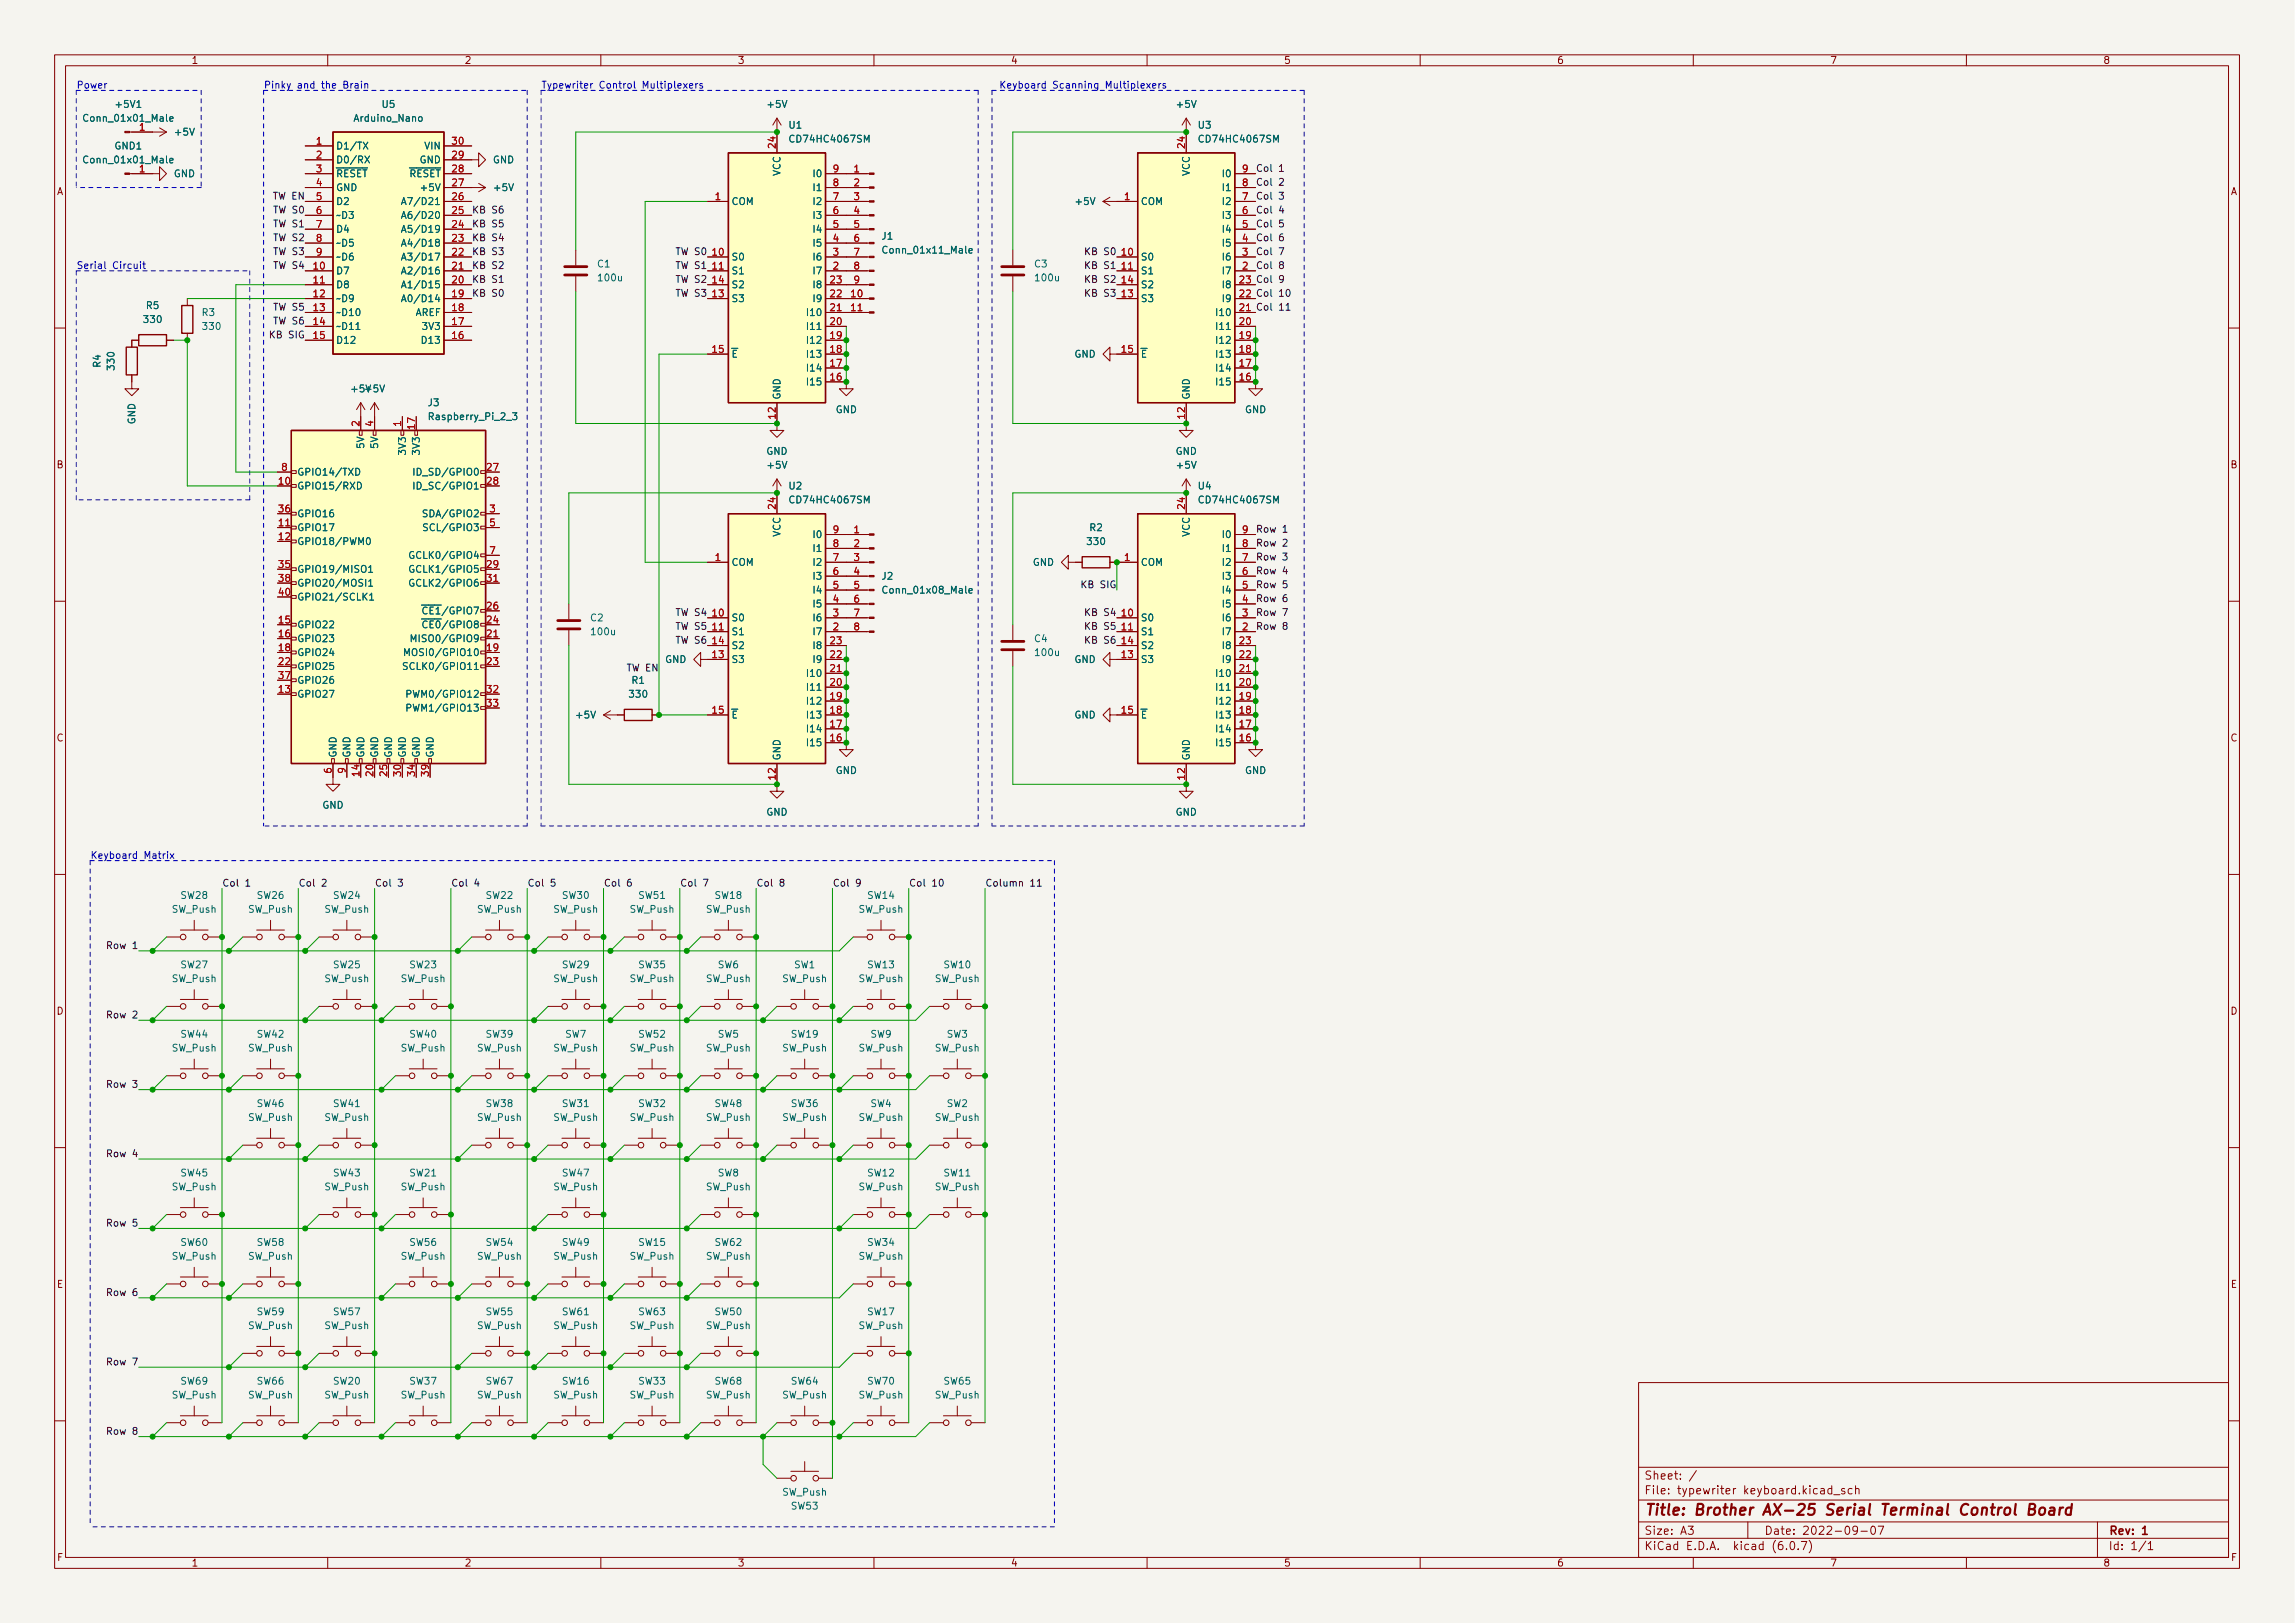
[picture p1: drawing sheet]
<svg xmlns="http://www.w3.org/2000/svg" width="420mm" height="297mm" viewBox="0 0 420 297" stroke-linecap="round" stroke-linejoin="round" font-family="sans-serif">
<defs><g id="words">
<text font-size="2.8" fill="#840000" x="301" y="277.3">Title: Brother AX-25 Serial Terminal Control Board</text>
<g font-size="2.1" fill="#840000">
<text x="301" y="273.5">File: typewriter keyboard.kicad_sch</text>
<text x="301" y="270.8">Sheet: /</text>
<text x="301" y="280.9">Size: A3</text>
<text x="323" y="280.9">Date: 2022-09-07</text>
<text x="386" y="280.9">Rev: 1</text>
<text x="301" y="283.7">KiCad E.D.A. kicad (6.0.7)</text>
<text x="386" y="283.7">Id: 1/1</text>
</g>
<g font-size="1.8" fill="#840000">
<text x="35" y="11.7">1</text>
<text x="85" y="11.7">2</text>
<text x="135" y="11.7">3</text>
<text x="185" y="11.7">4</text>
<text x="235" y="11.7">5</text>
<text x="285" y="11.7">6</text>
<text x="335" y="11.7">7</text>
<text x="385" y="11.7">8</text>
<text x="10.3" y="35.7">A</text>
<text x="408.3" y="35.7">A</text>
<text x="10.3" y="85.7">B</text>
<text x="408.3" y="85.7">B</text>
<text x="10.3" y="135.7">C</text>
<text x="408.3" y="135.7">C</text>
<text x="10.3" y="185.7">D</text>
<text x="408.3" y="185.7">D</text>
<text x="10.4" y="235.7">E</text>
<text x="408.4" y="235.7">E</text>
<text x="10.4" y="285.7">F</text>
<text x="35" y="286.7">1</text>
<text x="85" y="286.7">2</text>
<text x="135" y="286.7">3</text>
<text x="185" y="286.7">4</text>
<text x="235" y="286.7">5</text>
<text x="285" y="286.7">6</text>
<text x="335" y="286.7">7</text>
<text x="385" y="286.7">8</text>
<text x="408.4" y="285.7">F</text>
</g>
<g font-size="1.8" fill="#0000c2">
<text x="14" y="16.2">Power</text>
<text x="48.3" y="16.2">Pinky and the Brain</text>
<text x="99.1" y="16.2">Typewriter Control Multiplexers</text>
<text x="182.9" y="16.2">Keyboard Scanning Multiplexers</text>
<text x="14" y="49.2">Serial Circuit</text>
<text x="16.5" y="157.2">Keyboard Matrix</text>
</g>
<g font-size="1.8" fill="#006464">
<text x="15.8" y="22.3">Conn_01x01_Male</text>
<text x="21.4" y="19.7">+5V1</text>
<text x="65" y="22.3">Arduino_Nano</text>
<text x="70" y="19.7">U5</text>
<text x="140.6" y="19.7">+5V</text>
<text x="144.5" y="23.5">U1</text>
<text x="215.6" y="19.7">+5V</text>
<text x="219.4" y="23.5">U3</text>
<text x="15.8" y="29.9">Conn_01x01_Male</text>
<text x="21" y="27.3">GND1</text>
<text x="32.2" y="24.8">+5V</text>
<text x="61.5" y="27.3">D1/TX</text>
<text x="61.5" y="29.9">D0/RX</text>
<text x="76.8" y="29.9">GND</text>
<text x="77.8" y="27.3">VIN</text>
<text x="90.2" y="29.9">GND</text>
<text x="145" y="26.1">CD74HC4067SM</text>
<text x="220" y="26.1">CD74HC4067SM</text>
<text x="31.8" y="32.4">GND</text>
<text x="61.5" y="32.4">~{RESET}</text>
<text x="61.5" y="35">GND</text>
<text x="73.5" y="32.4">~{RESET}</text>
<text x="77.6" y="35">+5V</text>
<text x="90.6" y="35">+5V</text>
<text x="142.9" y="32.2" transform="rotate(-90 142.9 32.2)">VCC</text>
<text x="149.1" y="35">I1</text>
<text x="149.1" y="32.4">I0</text>
<text x="217.8" y="32.2" transform="rotate(-90 217.8 32.2)">VCC</text>
<text x="224.1" y="35">I1</text>
<text x="224.1" y="32.4">I0</text>
<text x="61.5" y="37.5">D2</text>
<text x="61.5" y="40">~D3</text>
<text x="74.8" y="40">A6/D20</text>
<text x="74.8" y="37.5">A7/D21</text>
<text x="133.9" y="37.5">COM</text>
<text x="149.1" y="40">I3</text>
<text x="149.1" y="37.5">I2</text>
<text x="197" y="37.5">+5V</text>
<text x="208.8" y="37.5">COM</text>
<text x="224.1" y="40">I3</text>
<text x="224.1" y="37.5">I2</text>
<text x="61.5" y="42.6">D4</text>
<text x="61.5" y="45.1">~D5</text>
<text x="61.5" y="47.7">~D6</text>
<text x="74.8" y="47.7">A3/D17</text>
<text x="74.8" y="45.1">A4/D18</text>
<text x="74.8" y="42.6">A5/D19</text>
<text x="133.9" y="47.7">S0</text>
<text x="149.1" y="47.7">I6</text>
<text x="149.1" y="45.1">I5</text>
<text x="149.1" y="42.6">I4</text>
<text x="161.5" y="43.9">J1</text>
<text x="162.1" y="46.4">Conn_01x11_Male</text>
<text x="208.8" y="47.7">S0</text>
<text x="224.1" y="47.7">I6</text>
<text x="224.1" y="45.1">I5</text>
<text x="224.1" y="42.6">I4</text>
<text x="61.5" y="50.2">D7</text>
<text x="61.5" y="52.7">D8</text>
<text x="74.8" y="52.7">A1/D15</text>
<text x="74.8" y="50.2">A2/D16</text>
<text x="109.4" y="48.9">C1</text>
<text x="109.7" y="51.5">100u</text>
<text x="133.9" y="50.2">S1</text>
<text x="133.9" y="52.7">S2</text>
<text x="149.1" y="50.2">I7</text>
<text x="149.1" y="52.7">I8</text>
<text x="189.4" y="48.9">C3</text>
<text x="189.7" y="51.5">100u</text>
<text x="208.8" y="50.2">S1</text>
<text x="208.8" y="52.7">S2</text>
<text x="224.1" y="50.2">I7</text>
<text x="224.1" y="52.7">I8</text>
<text x="26.5" y="59.1">330</text>
<text x="26.8" y="56.6">R5</text>
<text x="37" y="57.8">R3</text>
<text x="61.5" y="55.3">~D9</text>
<text x="61.5" y="57.8">~D10</text>
<text x="74.8" y="55.3">A0/D14</text>
<text x="76" y="57.8">AREF</text>
<text x="133.9" y="55.3">S3</text>
<text x="148.2" y="57.8">I10</text>
<text x="149.1" y="55.3">I9</text>
<text x="208.8" y="55.3">S3</text>
<text x="223.1" y="57.8">I10</text>
<text x="224.1" y="55.3">I9</text>
<text x="37.2" y="60.4">330</text>
<text x="61.5" y="60.4">~D11</text>
<text x="61.5" y="62.9">D12</text>
<text x="77.5" y="62.9">D13</text>
<text x="77.6" y="60.4">3V3</text>
<text x="133.9" y="65.4">~{E}</text>
<text x="148.2" y="65.4">I13</text>
<text x="148.2" y="62.9">I12</text>
<text x="148.2" y="60.4">I11</text>
<text x="196.7" y="65.4">GND</text>
<text x="208.8" y="65.4">~{E}</text>
<text x="223.1" y="65.4">I13</text>
<text x="223.1" y="62.9">I12</text>
<text x="223.1" y="60.4">I11</text>
<text x="18.4" y="67.2" transform="rotate(-90 18.4 67.2)">R4</text>
<text x="21" y="67.6" transform="rotate(-90 21 67.6)">330</text>
<text x="64.4" y="71.8">+5V+5V</text>
<text x="148.2" y="70.5">I15</text>
<text x="148.2" y="68">I14</text>
<text x="223.1" y="70.5">I15</text>
<text x="223.1" y="68">I14</text>
<text x="24.8" y="77.7" transform="rotate(-90 24.8 77.7)">GND</text>
<text x="78.4" y="74.3">J3</text>
<text x="78.9" y="76.9">Raspberry_Pi_2_3</text>
<text x="142.9" y="73.2" transform="rotate(-90 142.9 73.2)">GND</text>
<text x="153" y="75.6">GND</text>
<text x="217.8" y="73.2" transform="rotate(-90 217.8 73.2)">GND</text>
<text x="227.9" y="75.6">GND</text>
<text x="66.7" y="82" transform="rotate(-90 66.7 82)">5V</text>
<text x="69.2" y="82" transform="rotate(-90 69.2 82)">5V</text>
<text x="74.3" y="82.9" transform="rotate(-90 74.3 82.9)">3V3</text>
<text x="76.8" y="82.9" transform="rotate(-90 76.8 82.9)">3V3</text>
<text x="140.3" y="83.2">GND</text>
<text x="215.2" y="83.2">GND</text>
<text x="54.4" y="89.6">GPIO15/RXD</text>
<text x="54.4" y="87">GPIO14/TXD</text>
<text x="76.8" y="87">ID_SD/GPIO0</text>
<text x="76.8" y="89.6">ID_SC/GPIO1</text>
<text x="140.6" y="85.8">+5V</text>
<text x="144.5" y="89.6">U2</text>
<text x="215.6" y="85.8">+5V</text>
<text x="219.4" y="89.6">U4</text>
<text x="54.4" y="94.7">GPIO16</text>
<text x="78.3" y="94.7">SDA/GPIO2</text>
<text x="145" y="92.1">CD74HC4067SM</text>
<text x="220" y="92.1">CD74HC4067SM</text>
<text x="54.4" y="97.2">GPIO17</text>
<text x="54.4" y="99.7">GPIO18/PWM0</text>
<text x="78.4" y="97.2">SCL/GPIO3</text>
<text x="142.9" y="98.3" transform="rotate(-90 142.9 98.3)">VCC</text>
<text x="149.1" y="101">I1</text>
<text x="149.1" y="98.5">I0</text>
<text x="199.2" y="99.7">330</text>
<text x="199.5" y="97.2">R2</text>
<text x="217.8" y="98.3" transform="rotate(-90 217.8 98.3)">VCC</text>
<text x="224.1" y="101">I1</text>
<text x="224.1" y="98.5">I0</text>
<text x="54.4" y="104.8">GPIO19/MISO1</text>
<text x="54.4" y="107.4">GPIO20/MOSI1</text>
<text x="76" y="104.8">GCLK1/GPIO5</text>
<text x="76" y="107.4">GCLK2/GPIO6</text>
<text x="76" y="102.3">GCLK0/GPIO4</text>
<text x="133.9" y="103.5">COM</text>
<text x="149.1" y="106.1">I3</text>
<text x="149.1" y="103.5">I2</text>
<text x="161.5" y="106.1">J2</text>
<text x="189.1" y="103.5">GND</text>
<text x="208.8" y="103.5">COM</text>
<text x="224.1" y="106.1">I3</text>
<text x="224.1" y="103.5">I2</text>
<text x="54.4" y="109.9">GPIO21/SCLK1</text>
<text x="77.2" y="112.4">~{CE1}/GPIO7</text>
<text x="108.1" y="113.7">C2</text>
<text x="133.9" y="113.7">S0</text>
<text x="149.1" y="113.7">I6</text>
<text x="149.1" y="111.2">I5</text>
<text x="149.1" y="108.6">I4</text>
<text x="162.1" y="108.6">Conn_01x08_Male</text>
<text x="208.8" y="113.7">S0</text>
<text x="224.1" y="113.7">I6</text>
<text x="224.1" y="111.2">I5</text>
<text x="224.1" y="108.6">I4</text>
<text x="54.4" y="115">GPIO22</text>
<text x="54.4" y="117.5">GPIO23</text>
<text x="76.5" y="117.5">MISO0/GPIO9</text>
<text x="77.2" y="115">~{CE0}/GPIO8</text>
<text x="108.4" y="116.2">100u</text>
<text x="133.9" y="116.2">S1</text>
<text x="133.9" y="118.8">S2</text>
<text x="149.1" y="116.2">I7</text>
<text x="149.1" y="118.8">I8</text>
<text x="189.4" y="117.5">C4</text>
<text x="208.8" y="116.2">S1</text>
<text x="208.8" y="118.8">S2</text>
<text x="224.1" y="116.2">I7</text>
<text x="224.1" y="118.8">I8</text>
<text x="54.4" y="120.1">GPIO24</text>
<text x="54.4" y="122.6">GPIO25</text>
<text x="54.4" y="125.1">GPIO26</text>
<text x="75.2" y="122.6">SCLK0/GPIO11</text>
<text x="75.5" y="120.1">MOSI0/GPIO10</text>
<text x="115.7" y="125.1">R1</text>
<text x="121.8" y="121.3">GND</text>
<text x="133.9" y="121.3">S3</text>
<text x="148.2" y="123.9">I10</text>
<text x="149.1" y="121.3">I9</text>
<text x="189.7" y="120.1">100u</text>
<text x="196.7" y="121.3">GND</text>
<text x="208.8" y="121.3">S3</text>
<text x="223.1" y="123.9">I10</text>
<text x="224.1" y="121.3">I9</text>
<text x="54.4" y="127.7">GPIO27</text>
<text x="75.7" y="127.7">PWM0/GPIO12</text>
<text x="75.7" y="130.2">PWM1/GPIO13</text>
<text x="105.6" y="131.5">+5V</text>
<text x="115.4" y="127.7">330</text>
<text x="133.9" y="131.5">~{E}</text>
<text x="148.2" y="131.5">I13</text>
<text x="148.2" y="128.9">I12</text>
<text x="148.2" y="126.4">I11</text>
<text x="196.7" y="131.5">GND</text>
<text x="208.8" y="131.5">~{E}</text>
<text x="223.1" y="131.5">I13</text>
<text x="223.1" y="128.9">I12</text>
<text x="223.1" y="126.4">I11</text>
<text x="148.2" y="136.6">I15</text>
<text x="148.2" y="134">I14</text>
<text x="223.1" y="136.6">I15</text>
<text x="223.1" y="134">I14</text>
<text x="61.6" y="138.7" transform="rotate(-90 61.6 138.7)">GND</text>
<text x="64.1" y="138.7" transform="rotate(-90 64.1 138.7)">GND</text>
<text x="66.7" y="138.7" transform="rotate(-90 66.7 138.7)">GND</text>
<text x="69.2" y="138.7" transform="rotate(-90 69.2 138.7)">GND</text>
<text x="71.8" y="138.7" transform="rotate(-90 71.8 138.7)">GND</text>
<text x="74.3" y="138.7" transform="rotate(-90 74.3 138.7)">GND</text>
<text x="76.8" y="138.7" transform="rotate(-90 76.8 138.7)">GND</text>
<text x="79.4" y="138.7" transform="rotate(-90 79.4 138.7)">GND</text>
<text x="142.9" y="139.2" transform="rotate(-90 142.9 139.2)">GND</text>
<text x="153" y="141.6">GND</text>
<text x="217.8" y="139.2" transform="rotate(-90 217.8 139.2)">GND</text>
<text x="227.9" y="141.6">GND</text>
<text x="59" y="148">GND</text>
<text x="140.3" y="149.3">GND</text>
<text x="215.2" y="149.3">GND</text>
<text x="31.5" y="167">SW_Push</text>
<text x="33.2" y="164.5">SW28</text>
<text x="45.5" y="167">SW_Push</text>
<text x="47.1" y="164.5">SW26</text>
<text x="59.4" y="167">SW_Push</text>
<text x="61.1" y="164.5">SW24</text>
<text x="87.4" y="167">SW_Push</text>
<text x="89" y="164.5">SW22</text>
<text x="101.3" y="167">SW_Push</text>
<text x="103" y="164.5">SW30</text>
<text x="115.3" y="167">SW_Push</text>
<text x="117" y="164.5">SW51</text>
<text x="129.3" y="167">SW_Push</text>
<text x="130.9" y="164.5">SW18</text>
<text x="157.2" y="167">SW_Push</text>
<text x="158.9" y="164.5">SW14</text>
<text x="31.5" y="179.7">SW_Push</text>
<text x="33.2" y="177.2">SW27</text>
<text x="59.4" y="179.7">SW_Push</text>
<text x="61.1" y="177.2">SW25</text>
<text x="73.4" y="179.7">SW_Push</text>
<text x="75.1" y="177.2">SW23</text>
<text x="101.3" y="179.7">SW_Push</text>
<text x="103" y="177.2">SW29</text>
<text x="115.3" y="179.7">SW_Push</text>
<text x="117" y="177.2">SW35</text>
<text x="129.3" y="179.7">SW_Push</text>
<text x="131.4" y="177.2">SW6</text>
<text x="143.2" y="179.7">SW_Push</text>
<text x="145.4" y="177.2">SW1</text>
<text x="157.2" y="179.7">SW_Push</text>
<text x="158.9" y="177.2">SW13</text>
<text x="171.2" y="179.7">SW_Push</text>
<text x="172.9" y="177.2">SW10</text>
<text x="33.2" y="189.9">SW44</text>
<text x="47.1" y="189.9">SW42</text>
<text x="75.1" y="189.9">SW40</text>
<text x="89" y="189.9">SW39</text>
<text x="103.5" y="189.9">SW7</text>
<text x="117" y="189.9">SW52</text>
<text x="131.4" y="189.9">SW5</text>
<text x="144.9" y="189.9">SW19</text>
<text x="159.4" y="189.9">SW9</text>
<text x="173.3" y="189.9">SW3</text>
<text x="31.5" y="192.4">SW_Push</text>
<text x="45.5" y="192.4">SW_Push</text>
<text x="73.4" y="192.4">SW_Push</text>
<text x="87.4" y="192.4">SW_Push</text>
<text x="101.3" y="192.4">SW_Push</text>
<text x="115.3" y="192.4">SW_Push</text>
<text x="129.3" y="192.4">SW_Push</text>
<text x="143.2" y="192.4">SW_Push</text>
<text x="157.2" y="192.4">SW_Push</text>
<text x="171.2" y="192.4">SW_Push</text>
<text x="47.1" y="202.6">SW46</text>
<text x="61.1" y="202.6">SW41</text>
<text x="89" y="202.6">SW38</text>
<text x="103" y="202.6">SW31</text>
<text x="117" y="202.6">SW32</text>
<text x="130.9" y="202.6">SW48</text>
<text x="144.9" y="202.6">SW36</text>
<text x="159.4" y="202.6">SW4</text>
<text x="173.3" y="202.6">SW2</text>
<text x="45.5" y="205.1">SW_Push</text>
<text x="59.4" y="205.1">SW_Push</text>
<text x="87.4" y="205.1">SW_Push</text>
<text x="101.3" y="205.1">SW_Push</text>
<text x="115.3" y="205.1">SW_Push</text>
<text x="129.3" y="205.1">SW_Push</text>
<text x="143.2" y="205.1">SW_Push</text>
<text x="157.2" y="205.1">SW_Push</text>
<text x="171.2" y="205.1">SW_Push</text>
<text x="33.2" y="215.3">SW45</text>
<text x="61.1" y="215.3">SW43</text>
<text x="75.1" y="215.3">SW21</text>
<text x="103" y="215.3">SW47</text>
<text x="131.4" y="215.3">SW8</text>
<text x="158.9" y="215.3">SW12</text>
<text x="172.9" y="215.3">SW11</text>
<text x="31.5" y="217.8">SW_Push</text>
<text x="59.4" y="217.8">SW_Push</text>
<text x="73.4" y="217.8">SW_Push</text>
<text x="101.3" y="217.8">SW_Push</text>
<text x="129.3" y="217.8">SW_Push</text>
<text x="157.2" y="217.8">SW_Push</text>
<text x="171.2" y="217.8">SW_Push</text>
<text x="31.5" y="230.5">SW_Push</text>
<text x="33.2" y="228">SW60</text>
<text x="45.5" y="230.5">SW_Push</text>
<text x="47.1" y="228">SW58</text>
<text x="73.4" y="230.5">SW_Push</text>
<text x="75.1" y="228">SW56</text>
<text x="87.4" y="230.5">SW_Push</text>
<text x="89" y="228">SW54</text>
<text x="101.3" y="230.5">SW_Push</text>
<text x="103" y="228">SW49</text>
<text x="115.3" y="230.5">SW_Push</text>
<text x="117" y="228">SW15</text>
<text x="129.3" y="230.5">SW_Push</text>
<text x="130.9" y="228">SW62</text>
<text x="157.2" y="230.5">SW_Push</text>
<text x="158.9" y="228">SW34</text>
<text x="45.5" y="243.2">SW_Push</text>
<text x="47.1" y="240.7">SW59</text>
<text x="59.4" y="243.2">SW_Push</text>
<text x="61.1" y="240.7">SW57</text>
<text x="87.4" y="243.2">SW_Push</text>
<text x="89" y="240.7">SW55</text>
<text x="101.3" y="243.2">SW_Push</text>
<text x="103" y="240.7">SW61</text>
<text x="115.3" y="243.2">SW_Push</text>
<text x="117" y="240.7">SW63</text>
<text x="129.3" y="243.2">SW_Push</text>
<text x="130.9" y="240.7">SW50</text>
<text x="157.2" y="243.2">SW_Push</text>
<text x="158.9" y="240.7">SW17</text>
<text x="31.5" y="255.9">SW_Push</text>
<text x="33.2" y="253.4">SW69</text>
<text x="45.5" y="255.9">SW_Push</text>
<text x="47.1" y="253.4">SW66</text>
<text x="59.4" y="255.9">SW_Push</text>
<text x="61.1" y="253.4">SW20</text>
<text x="73.4" y="255.9">SW_Push</text>
<text x="75.1" y="253.4">SW37</text>
<text x="87.4" y="255.9">SW_Push</text>
<text x="89" y="253.4">SW67</text>
<text x="101.3" y="255.9">SW_Push</text>
<text x="103" y="253.4">SW16</text>
<text x="115.3" y="255.9">SW_Push</text>
<text x="117" y="253.4">SW33</text>
<text x="129.3" y="255.9">SW_Push</text>
<text x="130.9" y="253.4">SW68</text>
<text x="143.2" y="255.9">SW_Push</text>
<text x="144.9" y="253.4">SW64</text>
<text x="157.2" y="255.9">SW_Push</text>
<text x="158.9" y="253.4">SW70</text>
<text x="171.2" y="255.9">SW_Push</text>
<text x="172.9" y="253.4">SW65</text>
<text x="143.2" y="273.7">SW_Push</text>
<text x="144.9" y="276.3">SW53</text>
</g>
<g font-size="1.8" fill="#a90000">
<text x="25.5" y="23.9">1</text>
<text x="57.9" y="26.5">1</text>
<text x="57.9" y="29">2</text>
<text x="82.8" y="29">29</text>
<text x="82.8" y="26.5">30</text>
<text x="142" y="27.1" transform="rotate(-90 142 27.1)">24</text>
<text x="216.9" y="27.1" transform="rotate(-90 216.9 27.1)">24</text>
<text x="25.5" y="31.5">1</text>
<text x="57.9" y="31.5">3</text>
<text x="57.9" y="34.1">4</text>
<text x="82.8" y="34.1">27</text>
<text x="82.8" y="31.5">28</text>
<text x="152.5" y="34.1">8</text>
<text x="152.5" y="31.5">9</text>
<text x="156.4" y="31.5">1</text>
<text x="156.4" y="34.1">2</text>
<text x="227.5" y="34.1">8</text>
<text x="227.5" y="31.5">9</text>
<text x="57.9" y="36.6">5</text>
<text x="57.9" y="39.2">6</text>
<text x="57.9" y="41.7">7</text>
<text x="82.8" y="41.7">24</text>
<text x="82.8" y="39.2">25</text>
<text x="82.8" y="36.6">26</text>
<text x="131" y="36.6">1</text>
<text x="152.5" y="41.7">5</text>
<text x="152.5" y="39.2">6</text>
<text x="152.5" y="36.6">7</text>
<text x="156.4" y="36.6">3</text>
<text x="156.4" y="39.2">4</text>
<text x="156.4" y="41.7">5</text>
<text x="205.9" y="36.6">1</text>
<text x="227.5" y="41.7">5</text>
<text x="227.5" y="39.2">6</text>
<text x="227.5" y="36.6">7</text>
<text x="57.9" y="44.2">8</text>
<text x="57.9" y="46.8">9</text>
<text x="82.8" y="46.8">22</text>
<text x="82.8" y="44.2">23</text>
<text x="130.5" y="46.8">10</text>
<text x="152.5" y="46.8">3</text>
<text x="152.5" y="44.2">4</text>
<text x="156.4" y="44.2">6</text>
<text x="156.4" y="46.8">7</text>
<text x="205.4" y="46.8">10</text>
<text x="227.5" y="46.8">3</text>
<text x="227.5" y="44.2">4</text>
<text x="57.4" y="49.3">10</text>
<text x="57.4" y="51.9">11</text>
<text x="82.8" y="51.9">20</text>
<text x="82.8" y="49.3">21</text>
<text x="130.5" y="49.3">11</text>
<text x="130.5" y="51.9">14</text>
<text x="152.1" y="51.9">23</text>
<text x="152.5" y="49.3">2</text>
<text x="156.4" y="49.3">8</text>
<text x="156.4" y="51.9">9</text>
<text x="205.4" y="49.3">11</text>
<text x="205.4" y="51.9">14</text>
<text x="227" y="51.9">23</text>
<text x="227.5" y="49.3">2</text>
<text x="57.4" y="54.4">12</text>
<text x="57.4" y="56.9">13</text>
<text x="57.4" y="59.5">14</text>
<text x="82.8" y="59.5">17</text>
<text x="82.8" y="56.9">18</text>
<text x="82.8" y="54.4">19</text>
<text x="130.5" y="54.4">13</text>
<text x="152.1" y="59.5">20</text>
<text x="152.1" y="56.9">21</text>
<text x="152.1" y="54.4">22</text>
<text x="155.9" y="54.4">10</text>
<text x="155.9" y="56.9">11</text>
<text x="205.4" y="54.4">13</text>
<text x="227" y="59.5">20</text>
<text x="227" y="56.9">21</text>
<text x="227" y="54.4">22</text>
<text x="57.4" y="62">15</text>
<text x="82.8" y="62">16</text>
<text x="130.5" y="64.6">15</text>
<text x="152.1" y="64.6">18</text>
<text x="152.1" y="62">19</text>
<text x="205.4" y="64.6">15</text>
<text x="227" y="64.6">18</text>
<text x="227" y="62">19</text>
<text x="152.1" y="69.6">16</text>
<text x="152.1" y="67.1">17</text>
<text x="227" y="69.6">16</text>
<text x="227" y="67.1">17</text>
<text x="65.8" y="78" transform="rotate(-90 65.8 78)">2</text>
<text x="68.3" y="78" transform="rotate(-90 68.3 78)">4</text>
<text x="73.4" y="78" transform="rotate(-90 73.4 78)">1</text>
<text x="142" y="76.6" transform="rotate(-90 142 76.6)">12</text>
<text x="216.9" y="76.6" transform="rotate(-90 216.9 76.6)">12</text>
<text x="75.9" y="78.5" transform="rotate(-90 75.9 78.5)">17</text>
<text x="51.1" y="88.7">10</text>
<text x="51.6" y="86.1">8</text>
<text x="89.2" y="86.1">27</text>
<text x="89.2" y="88.7">28</text>
<text x="51.1" y="93.8">36</text>
<text x="89.7" y="93.8">3</text>
<text x="142" y="93.1" transform="rotate(-90 142 93.1)">24</text>
<text x="216.9" y="93.1" transform="rotate(-90 216.9 93.1)">24</text>
<text x="51.1" y="96.3">11</text>
<text x="51.1" y="98.8">12</text>
<text x="89.7" y="96.3">5</text>
<text x="89.7" y="101.4">7</text>
<text x="152.5" y="100.1">8</text>
<text x="152.5" y="97.6">9</text>
<text x="156.4" y="97.6">1</text>
<text x="156.4" y="100.1">2</text>
<text x="227.5" y="100.1">8</text>
<text x="227.5" y="97.6">9</text>
<text x="51.1" y="103.9">35</text>
<text x="51.1" y="106.5">38</text>
<text x="89.2" y="103.9">29</text>
<text x="89.2" y="106.5">31</text>
<text x="131" y="102.7">1</text>
<text x="152.5" y="107.7">5</text>
<text x="152.5" y="105.2">6</text>
<text x="152.5" y="102.7">7</text>
<text x="156.4" y="102.7">3</text>
<text x="156.4" y="105.2">4</text>
<text x="156.4" y="107.7">5</text>
<text x="205.9" y="102.7">1</text>
<text x="227.5" y="107.7">5</text>
<text x="227.5" y="105.2">6</text>
<text x="227.5" y="102.7">7</text>
<text x="51.1" y="109">40</text>
<text x="89.2" y="111.5">26</text>
<text x="130.5" y="112.8">10</text>
<text x="152.5" y="112.8">3</text>
<text x="152.5" y="110.3">4</text>
<text x="156.4" y="110.3">6</text>
<text x="156.4" y="112.8">7</text>
<text x="205.4" y="112.8">10</text>
<text x="227.5" y="112.8">3</text>
<text x="227.5" y="110.3">4</text>
<text x="51.1" y="114.1">15</text>
<text x="51.1" y="116.6">16</text>
<text x="51.1" y="119.2">18</text>
<text x="89.2" y="119.2">19</text>
<text x="89.2" y="116.6">21</text>
<text x="89.2" y="114.1">24</text>
<text x="130.5" y="115.4">11</text>
<text x="130.5" y="117.9">14</text>
<text x="152.1" y="117.9">23</text>
<text x="152.5" y="115.4">2</text>
<text x="156.4" y="115.4">8</text>
<text x="205.4" y="115.4">11</text>
<text x="205.4" y="117.9">14</text>
<text x="227" y="117.9">23</text>
<text x="227.5" y="115.4">2</text>
<text x="51.1" y="121.7">22</text>
<text x="51.1" y="124.2">37</text>
<text x="89.2" y="121.7">23</text>
<text x="130.5" y="120.4">13</text>
<text x="152.1" y="125.5">20</text>
<text x="152.1" y="123">21</text>
<text x="152.1" y="120.4">22</text>
<text x="205.4" y="120.4">13</text>
<text x="227" y="125.5">20</text>
<text x="227" y="123">21</text>
<text x="227" y="120.4">22</text>
<text x="51.1" y="126.8">13</text>
<text x="89.2" y="126.8">32</text>
<text x="89.2" y="129.3">33</text>
<text x="130.5" y="130.6">15</text>
<text x="152.1" y="130.6">18</text>
<text x="152.1" y="128.1">19</text>
<text x="205.4" y="130.6">15</text>
<text x="227" y="130.6">18</text>
<text x="227" y="128.1">19</text>
<text x="152.1" y="135.7">16</text>
<text x="152.1" y="133.1">17</text>
<text x="227" y="135.7">16</text>
<text x="227" y="133.1">17</text>
<text x="60.7" y="141.5" transform="rotate(-90 60.7 141.5)">6</text>
<text x="63.2" y="141.5" transform="rotate(-90 63.2 141.5)">9</text>
<text x="65.8" y="142" transform="rotate(-90 65.8 142)">14</text>
<text x="68.3" y="142" transform="rotate(-90 68.3 142)">20</text>
<text x="70.9" y="142" transform="rotate(-90 70.9 142)">25</text>
<text x="73.4" y="142" transform="rotate(-90 73.4 142)">30</text>
<text x="75.9" y="142" transform="rotate(-90 75.9 142)">34</text>
<text x="78.5" y="142" transform="rotate(-90 78.5 142)">39</text>
<text x="142" y="142.6" transform="rotate(-90 142 142.6)">12</text>
<text x="216.9" y="142.6" transform="rotate(-90 216.9 142.6)">12</text>
</g>
<g font-size="1.8" fill="#0f0f0f">
<text x="229.9" y="31.4">Col 1</text>
<text x="229.9" y="34">Col 2</text>
<text x="50.2" y="36.5">TW EN</text>
<text x="50.5" y="41.6">TW S1</text>
<text x="50.5" y="39.1">TW S0</text>
<text x="86.4" y="39.1">KB S6</text>
<text x="86.4" y="41.6">KB S5</text>
<text x="229.9" y="39.1">Col 4</text>
<text x="229.9" y="36.5">Col 3</text>
<text x="229.9" y="41.6">Col 5</text>
<text x="50.5" y="46.7">TW S3</text>
<text x="50.5" y="44.1">TW S2</text>
<text x="86.4" y="44.1">KB S4</text>
<text x="86.4" y="46.7">KB S3</text>
<text x="124.1" y="46.7">TW S0</text>
<text x="199.3" y="46.7">KB S0</text>
<text x="229.9" y="44.1">Col 6</text>
<text x="229.9" y="46.7">Col 7</text>
<text x="50.5" y="49.2">TW S4</text>
<text x="86.4" y="49.2">KB S2</text>
<text x="86.4" y="51.8">KB S1</text>
<text x="124.1" y="49.2">TW S1</text>
<text x="124.1" y="51.8">TW S2</text>
<text x="199.3" y="49.2">KB S1</text>
<text x="199.3" y="51.8">KB S2</text>
<text x="229.9" y="49.2">Col 8</text>
<text x="50.5" y="59.4">TW S6</text>
<text x="50.5" y="56.8">TW S5</text>
<text x="86.4" y="54.3">KB S0</text>
<text x="124.1" y="54.3">TW S3</text>
<text x="199.3" y="54.3">KB S3</text>
<text x="227" y="56.9">21 Col 11</text>
<text x="227" y="54.4">22 Col 10</text>
<text x="49.8" y="61.9">KB SIG</text>
<text x="229.9" y="97.5">Row 1</text>
<text x="229.9" y="100">Row 2</text>
<text x="198.4" y="107.6">KB SIG</text>
<text x="229.9" y="102.6">Row 3</text>
<text x="229.9" y="105.1">Row 4</text>
<text x="229.9" y="107.6">Row 5</text>
<text x="124.1" y="112.7">TW S4</text>
<text x="199.3" y="112.7">KB S4</text>
<text x="229.9" y="112.7">Row 7</text>
<text x="229.9" y="110.2">Row 6</text>
<text x="124.1" y="115.3">TW S5</text>
<text x="124.1" y="117.8">TW S6</text>
<text x="199.3" y="117.8">KB S6</text>
<text x="199.3" y="115.3">KB S5</text>
<text x="229.9" y="115.3">Row 8</text>
<text x="115" y="122.9">TW EN</text>
<text x="40.6" y="162.2">Col 1</text>
<text x="54.6" y="162.2">Col 2</text>
<text x="68.6" y="162.2">Col 3</text>
<text x="82.5" y="162.2">Col 4</text>
<text x="96.5" y="162.2">Col 5</text>
<text x="110.5" y="162.2">Col 6</text>
<text x="124.5" y="162.2">Col 7</text>
<text x="138.4" y="162.2">Col 8</text>
<text x="152.4" y="162.2">Col 9</text>
<text x="166.4" y="162.2">Col 10</text>
<text x="180.3" y="162.2">Column 11</text>
<text x="20.2" y="173.7">Row 1</text>
<text x="20.2" y="186.4">Row 2</text>
<text x="20.2" y="199.1">Row 3</text>
<text x="20.2" y="211.8">Row 4</text>
<text x="20.2" y="224.5">Row 5</text>
<text x="20.2" y="237.2">Row 6</text>
<text x="20.2" y="249.9">Row 7</text>
<text x="20.2" y="262.6">Row 8</text>
</g>
</g></defs>
<path d="M0 0h420v297h-420z" fill="#f5f4ef" stroke="#f5f4ef" stroke-width=".18"/>
<g fill="none" stroke="#840000" stroke-width=".18">
<path d="M10 10h400v277h-400zM12 12h396v273h-396zM60 10v2M110 10v2M160 10v2M210 10v2M260 10v2M310 10v2M360 10v2M23.7 31.8h5.5v-1.3l1.3 1.3-1.3 1.3v-1.3M23.7 24.2h6.8M29.2 23.4l1.3 .8"/>
<path d="M30.5 24.2l-1.3 .7M55.9 26.7h5.1M55.9 29.2h5.1M55.9 39.4h5.1M55.9 36.9h5.1M55.9 34.3h5.1M55.9 31.8h5.1M81.3 29.2h6.3v-1.2l1.3 1.2-1.3 1.3v-1.3M81.3 26.7h5.1M81.3 39.4h5.1M81.3 36.9h5.1M81.3 34.3h7.6"/>
<path d="M81.3 31.8h5.1M87.6 33.6l1.3 .7M88.9 34.3l-1.3 .8M129.5 36.9h3.8M142.2 21.6v6.4M142.2 21.6l-.7 1.3M142.2 21.6l.8 1.3M151.1 39.4h8.1M151.1 36.9h8.1M151.1 34.3h8.1M151.1 31.8h8.1M201.9 36.9h6.4"/>
<path d="M201.9 36.9l1.3 .7M203.2 36.1l-1.3 .8M217.2 21.6v6.4M217.2 21.6l-.8 1.3M217.2 21.6l.7 1.3M226.1 39.4h3.8M226.1 36.9h3.8M226.1 34.3h3.8M226.1 31.8h3.8M34.3 54.6v1.3M55.9 49.6h5.1M55.9 52.1h5.1"/>
<path d="M55.9 54.6h5.1M55.9 57.2h5.1M55.9 59.7h5.1M55.9 47h5.1M55.9 44.5h5.1M55.9 41.9h5.1M81.3 49.6h5.1M81.3 52.1h5.1M81.3 54.6h5.1M81.3 57.2h5.1M81.3 59.7h5.1M81.3 47h5.1"/>
<path d="M81.3 44.5h5.1M81.3 41.9h5.1M105.4 45.8v2.8M105.4 50.6v2.8M129.5 49.6h3.8M129.5 52.1h3.8M129.5 54.6h3.8M129.5 47h3.8M151.1 49.6h8.1M151.1 52.1h8.1M151.1 54.6h8.1M151.1 57.2h8.1"/>
<path d="M151.1 59.7h3.8M151.1 47h8.1M151.1 44.5h8.1M151.1 41.9h8.1M185.4 45.8v2.8M185.4 50.6v2.8M204.5 49.6h3.8M204.5 52.1h3.8M204.5 54.6h3.8M204.5 47h3.8M226.1 49.6h3.8M226.1 52.1h3.8"/>
<path d="M226.1 54.6h3.8M226.1 57.2h3.8M226.1 59.7h3.8M226.1 47h3.8M226.1 44.5h3.8M226.1 41.9h3.8M10 60h2M24.1 68.6v2.6h1.3l-1.3 1.2-1.2-1.2h1.2M25.4 62.3h-1.3v1.2M30.5 62.3h1.2M34.3 61v1.3M55.9 62.3h5.1"/>
<path d="M65.8 78.8h.5v.9h-.5zM66 73.7v5.1M66 73.7l-.7 1.3M66 73.7l.8 1.3M68.3 78.8h.5v.9h-.5zM68.6 73.7v5.1M68.6 73.7l-.8 1.3M68.6 73.7l.7 1.3M73.4 78.8h.5v.9h-.5zM73.7 76.2v2.6M75.9 78.8h.6v.9h-.6zM81.3 62.3h5.1"/>
<path d="M129.5 64.8h3.8M142.2 73.7v5.1h1.3l-1.3 1.2-1.2-1.2h1.2M151.1 69.9h3.8v1.3h1.3l-1.3 1.2-1.2-1.2h1.2M151.1 62.3h3.8M151.1 64.8h3.8M151.1 67.3h3.8M203.2 64.8v-1.3l-1.3 1.3 1.3 1.3v-1.3h5.1M217.2 73.7v5.1h1.2l-1.2 1.2-1.3-1.2h1.3M226.1 69.9h3.8v1.3h1.2l-1.2 1.2-1.3-1.2h1.3M226.1 62.3h3.8M226.1 64.8h3.8M226.1 67.3h3.8"/>
<path d="M408 60h2M50.8 96.6h2.5M50.8 86.4h2.5M53.3 98.8h.9v.6h-.9zM53.3 96.3h.9v.5h-.9zM53.3 93.8h.9v.5h-.9zM53.3 88.7h.9v.5h-.9zM53.3 86.1h.9v.6h-.9zM88 96.3h.9v.5h-.9zM88 93.8h.9v.5h-.9zM88 88.7h.9v.5h-.9zM88 86.1h.9v.6h-.9z"/>
<path d="M88.9 96.6h2.5M88.9 94h2.5M142.2 87.7v6.3M142.2 87.7l.8 1.2M142.2 87.7l-.7 1.2M151.1 97.8h8.1M217.2 87.7v6.3M217.2 87.7l-.8 1.2M217.2 87.7l.7 1.2M226.1 97.8h3.8M10 110h2M53.3 119.2h.9v.5h-.9z"/>
<path d="M53.3 116.6h.9v.5h-.9zM53.3 114.1h.9v.5h-.9zM53.3 109h.9v.5h-.9zM53.3 106.5h.9v.5h-.9zM53.3 103.9h.9v.5h-.9zM88 119.2h.9v.5h-.9zM88 116.6h.9v.5h-.9zM88 106.5h.9v.5h-.9zM88 103.9h.9v.5h-.9zM88 101.4h.9v.5h-.9zM88.9 116.9h2.5M88.9 106.7h2.5"/>
<path d="M88.9 101.6h2.5M104.1 110.5v2.8M104.1 115.4v2.7M129.5 115.6h3.8M129.5 113.1h3.8M129.5 102.9h3.8M129.5 118.1h3.8M151.1 115.6h8.1M151.1 113.1h8.1M151.1 110.5h8.1M151.1 108h8.1M151.1 105.4h8.1"/>
<path d="M151.1 102.9h8.1M151.1 100.4h8.1M151.1 118.1h3.8M185.4 114.3v2.8M185.4 119.2v2.8M195.6 102.9v-1.3l-1.3 1.3 1.3 1.3v-1.3h2.5M203.2 102.9h5.1M204.5 115.6h3.8M204.5 113.1h3.8M204.5 118.1h3.8M226.1 115.6h3.8M226.1 113.1h3.8"/>
<path d="M226.1 110.5h3.8M226.1 108h3.8M226.1 105.4h3.8M226.1 102.9h3.8M226.1 100.4h3.8M226.1 118.1h3.8M408 110h2M53.3 126.8h.9v.5h-.9zM53.3 124.2h.9v.6h-.9zM53.3 121.7h.9v.5h-.9zM60.7 138.8h.5v.9h-.5zM61 139.7v3.8h1.2l-1.2 1.3-1.3-1.3h1.3"/>
<path d="M63.2 138.8h.6v.9h-.6zM63.5 139.7v2.6M65.8 138.8h.5v.9h-.5zM68.3 138.8h.5v.9h-.5zM70.9 138.8h.5v.9h-.5zM73.4 138.8h.5v.9h-.5zM75.9 138.8h.6v.9h-.6zM78.5 138.8h.5v.9h-.5zM88 129.3h.9v.5h-.9zM88 126.8h.9v.5h-.9zM88 121.7h.9v.5h-.9zM110.5 130.8h3.8"/>
<path d="M110.5 130.8l1.3 .8M111.8 130.1l-1.3 .7M119.4 130.8h1.2M128.3 120.7v-1.3l-1.3 1.3 1.3 1.3v-1.3h5M129.5 130.8h3.8M142.2 139.7v5.1h1.3l-1.3 1.3-1.2-1.3h1.2M151.1 135.9h3.8v1.3h1.3l-1.3 1.3-1.2-1.3h1.2M151.1 120.7h3.8M151.1 130.8h3.8M151.1 133.4h3.8M151.1 128.3h3.8M151.1 125.8h3.8"/>
<path d="M151.1 123.2h3.8M203.2 120.7v-1.3l-1.3 1.3 1.3 1.3v-1.3h5.1M203.2 130.8v-1.2l-1.3 1.2 1.3 1.3v-1.3h5.1M217.2 139.7v5.1h1.2l-1.2 1.3-1.3-1.3h1.3M226.1 135.9h3.8v1.3h1.2l-1.2 1.3-1.3-1.3h1.3M226.1 120.7h3.8M226.1 130.8h3.8M226.1 133.4h3.8M226.1 128.3h3.8M226.1 125.8h3.8M226.1 123.2h3.8M10 160h2"/>
<path d="M30.5 171.5h2.5M33 170.2h5.1M35.6 168.4v1.8M38.1 171.5h2.5M44.4 171.5h2.6M47 170.2h5.1M49.5 168.4v1.8M52.1 171.5h2.5M58.4 171.5h2.6M61 170.2h5M63.5 168.4v1.8M66 171.5h2.6"/>
<path d="M86.4 171.5h2.5M88.9 170.2h5.1M91.4 168.4v1.8M94 171.5h2.5M100.3 171.5h2.6M102.9 170.2h5M105.4 168.4v1.8M107.9 171.5h2.6M114.3 171.5h2.5M116.8 170.2h5.1M119.4 168.4v1.8M121.9 171.5h2.6"/>
<path d="M128.3 171.5h2.5M130.8 170.2h5.1M133.3 168.4v1.8M135.9 171.5h2.5M156.2 171.5h2.5M158.7 170.2h5.1M161.3 168.4v1.8M163.8 171.5h2.6M408 160h2M30.5 184.2h2.5M30.5 196.9h2.5M33 182.9h5.1"/>
<path d="M33 195.6h5.1M35.6 181.1v1.8M35.6 193.8v1.8M38.1 184.2h2.5M38.1 196.9h2.5M44.4 196.9h2.6M47 195.6h5.1M49.5 193.8v1.8M52.1 196.9h2.5M58.4 184.2h2.6M61 182.9h5M63.5 181.1v1.8"/>
<path d="M66 184.2h2.6M72.4 184.2h2.5M72.4 196.9h2.5M74.9 182.9h5.1M74.9 195.6h5.1M77.5 181.1v1.8M77.5 193.8v1.8M80 184.2h2.5M80 196.9h2.5M86.4 196.9h2.5M88.9 195.6h5.1M91.4 193.8v1.8"/>
<path d="M94 196.9h2.5M100.3 184.2h2.6M100.3 196.9h2.6M102.9 182.9h5M102.9 195.6h5M105.4 181.1v1.8M105.4 193.8v1.8M107.9 184.2h2.6M107.9 196.9h2.6M114.3 184.2h2.5M114.3 196.9h2.5M116.8 182.9h5.1"/>
<path d="M116.8 195.6h5.1M119.4 181.1v1.8M119.4 193.8v1.8M121.9 184.2h2.6M121.9 196.9h2.6M128.3 184.2h2.5M128.3 196.9h2.5M130.8 182.9h5.1M130.8 195.6h5.1M133.3 181.1v1.8M133.3 193.8v1.8M135.9 184.2h2.5"/>
<path d="M135.9 196.9h2.5M142.2 184.2h2.6M142.2 196.9h2.6M144.8 182.9h5.1M144.8 195.6h5.1M147.3 181.1v1.8M147.3 193.8v1.8M149.9 184.2h2.5M149.9 196.9h2.5M156.2 184.2h2.5M156.2 196.9h2.5M158.7 182.9h5.1"/>
<path d="M158.7 195.6h5.1M161.3 181.1v1.8M161.3 193.8v1.8M163.8 184.2h2.6M163.8 196.9h2.6M170.2 184.2h2.5M170.2 196.9h2.5M172.7 182.9h5.1M172.7 195.6h5.1M175.3 181.1v1.8M175.3 193.8v1.8M177.8 184.2h2.5"/>
<path d="M177.8 196.9h2.5M10 210h2M35.6 219.2v1.8M44.4 209.6h2.6M47 208.3h5.1M49.5 206.5v1.8M52.1 209.6h2.5M58.4 209.6h2.6M61 208.3h5M63.5 206.5v1.8M63.5 219.2v1.8M66 209.6h2.6"/>
<path d="M77.5 219.2v1.8M86.4 209.6h2.5M88.9 208.3h5.1M91.4 206.5v1.8M94 209.6h2.5M100.3 209.6h2.6M102.9 208.3h5M105.4 206.5v1.8M105.4 219.2v1.8M107.9 209.6h2.6M114.3 209.6h2.5M116.8 208.3h5.1"/>
<path d="M119.4 206.5v1.8M121.9 209.6h2.6M128.3 209.6h2.5M130.8 208.3h5.1M133.3 206.5v1.8M133.3 219.2v1.8M135.9 209.6h2.5M142.2 209.6h2.6M144.8 208.3h5.1M147.3 206.5v1.8M149.9 209.6h2.5M156.2 209.6h2.5"/>
<path d="M158.7 208.3h5.1M161.3 206.5v1.8M161.3 219.2v1.8M163.8 209.6h2.6M170.2 209.6h2.5M172.7 208.3h5.1M175.3 206.5v1.8M175.3 219.2v1.8M177.8 209.6h2.5M408 210h2M30.5 235h2.5M30.5 222.3h2.5"/>
<path d="M33 233.7h5.1M33 221h5.1M35.6 231.9v1.8M38.1 235h2.5M38.1 222.3h2.5M44.4 235h2.6M47 233.7h5.1M49.5 231.9v1.8M52.1 235h2.5M58.4 222.3h2.6M61 221h5M66 222.3h2.6"/>
<path d="M72.4 235h2.5M72.4 222.3h2.5M74.9 233.7h5.1M74.9 221h5.1M77.5 231.9v1.8M80 235h2.5M80 222.3h2.5M86.4 235h2.5M88.9 233.7h5.1M91.4 231.9v1.8M94 235h2.5M100.3 235h2.6"/>
<path d="M100.3 222.3h2.6M102.9 233.7h5M102.9 221h5M105.4 231.9v1.8M107.9 235h2.6M107.9 222.3h2.6M114.3 235h2.5M116.8 233.7h5.1M119.4 231.9v1.8M121.9 235h2.6M128.3 235h2.5M128.3 222.3h2.5"/>
<path d="M130.8 233.7h5.1M130.8 221h5.1M133.3 231.9v1.8M135.9 235h2.5M135.9 222.3h2.5M156.2 235h2.5M156.2 222.3h2.5M158.7 233.7h5.1M158.7 221h5.1M161.3 231.9v1.8M163.8 235h2.6M163.8 222.3h2.6"/>
<path d="M170.2 222.3h2.5M172.7 221h5.1M177.8 222.3h2.5M33 259.1h5.1M35.6 257.3v1.8M44.4 247.7h2.6M47 259.1h5.1M47 246.4h5.1M49.5 244.6v1.8M49.5 257.3v1.8M52.1 247.7h2.5M58.4 247.7h2.6"/>
<path d="M61 259.1h5M61 246.4h5M63.5 244.6v1.8M63.5 257.3v1.8M66 247.7h2.6M74.9 259.1h5.1M77.5 257.3v1.8M86.4 247.7h2.5M88.9 259.1h5.1M88.9 246.4h5.1M91.4 244.6v1.8M91.4 257.3v1.8"/>
<path d="M94 247.7h2.5M100.3 247.7h2.6M102.9 259.1h5M102.9 246.4h5M105.4 244.6v1.8M105.4 257.3v1.8M107.9 247.7h2.6M114.3 247.7h2.5M116.8 259.1h5.1M116.8 246.4h5.1M119.4 244.6v1.8M119.4 257.3v1.8"/>
<path d="M121.9 247.7h2.6M128.3 247.7h2.5M130.8 259.1h5.1M130.8 246.4h5.1M133.3 244.6v1.8M133.3 257.3v1.8M135.9 247.7h2.5M144.8 259.1h5.1M147.3 257.3v1.8M156.2 247.7h2.5M158.7 259.1h5.1M158.7 246.4h5.1"/>
<path d="M161.3 244.6v1.8M161.3 257.3v1.8M163.8 247.7h2.6M172.7 259.1h5.1M175.3 257.3v1.8M300 253h108v32h-108zM10 260h2M30.5 260.4h2.5M38.1 260.4h2.5M44.4 260.4h2.6M52.1 260.4h2.5M58.4 260.4h2.6"/>
<path d="M66 260.4h2.6M72.4 260.4h2.5M80 260.4h2.5M86.4 260.4h2.5M94 260.4h2.5M100.3 260.4h2.6M107.9 260.4h2.6M114.3 260.4h2.5M121.9 260.4h2.6M128.3 260.4h2.5M135.9 260.4h2.5M142.2 260.4h2.6"/>
<path d="M142.2 270.5h2.6M144.8 269.3h5.1M147.3 267.5v1.8M149.9 260.4h2.5M149.9 270.5h2.5M156.2 260.4h2.5M163.8 260.4h2.6M170.2 260.4h2.5M177.8 260.4h2.5M300 278.5h108M300 274.5h108M300 268.5h108"/>
<path d="M309.1 279.3h.9l-.5 .6 .4 .1v.7l-.2 .1h-.4l-.2-.1M310.6 269.1l-1.3 2M320 278.5v3M335.4 272.5l-.5-.1-.3 .3v.4l.2 .2h.6M335.4 271.9v1.5M335.7 273.6h1.1M337.7 272.5l-.3-.1-.3 .2 .1 .2 .5 .2v.3h-.6M339.1 272.5l-.5-.1-.2 .3v.4l.1 .2h.6M339.7 272.6l.2-.2 .4 .1v.9M339.7 271.9v1.5M340.1 280l-.3 .2h-.3l-.3-.2 .2-.6 .4-.1 .2 .2a.99 .99 0 0 1-.4 1.3h-.2M342.7 279.4l.2-.1a.8 .8 0 0 1 .5 .8 .8 .8 0 0 1-.5 .7 1 1 0 0 1-.2-1.4z"/>
<path d="M343.8 279.3h1.1l-.7 1.5M384 278.5v6.5M408 260h2M60 285v2M110 285v2M160 285v2M210 285v2M260 285v2M300 281.5h108M310 285v2M327.1 283.5v.1M327.9 282.2l.2-.1a.8 .8 0 0 1 .5 .8 .8 .8 0 0 1-.5 .7 1 1 0 0 1-.2-1.4z"/>
<path d="M329.2 283.5v.1M329.8 282.1h1l-.7 1.5M331.2 281.9a1.72 1.72 0 0 1 0 2.3M340.7 280.2h1.2M360 285v2M392.9 282l-1.3 2M393.3 282.5l.4-.4v1.5M393.3 283.6h.8"/>
<circle cx="33.5" cy="171.5" r=".51"/>
<circle cx="37.6" cy="171.5" r=".51"/>
<circle cx="47.5" cy="171.5" r=".51"/>
<circle cx="51.6" cy="171.5" r=".51"/>
<circle cx="61.5" cy="171.5" r=".51"/>
<circle cx="65.5" cy="171.5" r=".51"/>
<circle cx="89.4" cy="171.5" r=".51"/>
<circle cx="93.5" cy="171.5" r=".51"/>
<circle cx="103.4" cy="171.5" r=".51"/>
<circle cx="107.4" cy="171.5" r=".51"/>
<circle cx="117.3" cy="171.5" r=".51"/>
<circle cx="121.4" cy="171.5" r=".51"/>
<circle cx="131.3" cy="171.5" r=".51"/>
<circle cx="135.4" cy="171.5" r=".51"/>
<circle cx="159.3" cy="171.5" r=".51"/>
<circle cx="163.3" cy="171.5" r=".51"/>
<circle cx="33.5" cy="196.9" r=".51"/>
<circle cx="33.5" cy="184.2" r=".51"/>
<circle cx="37.6" cy="196.9" r=".51"/>
<circle cx="37.6" cy="184.2" r=".51"/>
<circle cx="47.5" cy="196.9" r=".51"/>
<circle cx="51.6" cy="196.9" r=".51"/>
<circle cx="61.5" cy="184.2" r=".51"/>
<circle cx="65.5" cy="184.2" r=".51"/>
<circle cx="75.4" cy="184.2" r=".51"/>
<circle cx="75.4" cy="196.9" r=".51"/>
<circle cx="79.5" cy="196.9" r=".51"/>
<circle cx="79.5" cy="184.2" r=".51"/>
<circle cx="89.4" cy="196.9" r=".51"/>
<circle cx="93.5" cy="196.9" r=".51"/>
<circle cx="103.4" cy="184.2" r=".51"/>
<circle cx="103.4" cy="196.9" r=".51"/>
<circle cx="107.4" cy="196.9" r=".51"/>
<circle cx="107.4" cy="184.2" r=".51"/>
<circle cx="117.3" cy="196.9" r=".51"/>
<circle cx="117.3" cy="184.2" r=".51"/>
<circle cx="121.4" cy="196.9" r=".51"/>
<circle cx="121.4" cy="184.2" r=".51"/>
<circle cx="131.3" cy="196.9" r=".51"/>
<circle cx="131.3" cy="184.2" r=".51"/>
<circle cx="135.4" cy="196.9" r=".51"/>
<circle cx="135.4" cy="184.2" r=".51"/>
<circle cx="145.3" cy="196.9" r=".51"/>
<circle cx="145.3" cy="184.2" r=".51"/>
<circle cx="149.4" cy="196.9" r=".51"/>
<circle cx="149.4" cy="184.2" r=".51"/>
<circle cx="159.3" cy="184.2" r=".51"/>
<circle cx="159.3" cy="196.9" r=".51"/>
<circle cx="163.3" cy="184.2" r=".51"/>
<circle cx="163.3" cy="196.9" r=".51"/>
<circle cx="173.2" cy="184.2" r=".51"/>
<circle cx="173.2" cy="196.9" r=".51"/>
<circle cx="177.3" cy="196.9" r=".51"/>
<circle cx="177.3" cy="184.2" r=".51"/>
<circle cx="47.5" cy="209.6" r=".51"/>
<circle cx="51.6" cy="209.6" r=".51"/>
<circle cx="61.5" cy="209.6" r=".51"/>
<circle cx="65.5" cy="209.6" r=".51"/>
<circle cx="89.4" cy="209.6" r=".51"/>
<circle cx="93.5" cy="209.6" r=".51"/>
<circle cx="103.4" cy="209.6" r=".51"/>
<circle cx="107.4" cy="209.6" r=".51"/>
<circle cx="117.3" cy="209.6" r=".51"/>
<circle cx="121.4" cy="209.6" r=".51"/>
<circle cx="131.3" cy="209.6" r=".51"/>
<circle cx="135.4" cy="209.6" r=".51"/>
<circle cx="145.3" cy="209.6" r=".51"/>
<circle cx="149.4" cy="209.6" r=".51"/>
<circle cx="159.3" cy="209.6" r=".51"/>
<circle cx="163.3" cy="209.6" r=".51"/>
<circle cx="173.2" cy="209.6" r=".51"/>
<circle cx="177.3" cy="209.6" r=".51"/>
<circle cx="33.5" cy="235" r=".51"/>
<circle cx="33.5" cy="222.3" r=".51"/>
<circle cx="37.6" cy="235" r=".51"/>
<circle cx="37.6" cy="222.3" r=".51"/>
<circle cx="47.5" cy="235" r=".51"/>
<circle cx="51.6" cy="235" r=".51"/>
<circle cx="61.5" cy="222.3" r=".51"/>
<circle cx="65.5" cy="222.3" r=".51"/>
<circle cx="75.4" cy="235" r=".51"/>
<circle cx="75.4" cy="222.3" r=".51"/>
<circle cx="79.5" cy="235" r=".51"/>
<circle cx="79.5" cy="222.3" r=".51"/>
<circle cx="89.4" cy="235" r=".51"/>
<circle cx="93.5" cy="235" r=".51"/>
<circle cx="103.4" cy="235" r=".51"/>
<circle cx="103.4" cy="222.3" r=".51"/>
<circle cx="107.4" cy="235" r=".51"/>
<circle cx="107.4" cy="222.3" r=".51"/>
<circle cx="117.3" cy="235" r=".51"/>
<circle cx="121.4" cy="235" r=".51"/>
<circle cx="131.3" cy="235" r=".51"/>
<circle cx="131.3" cy="222.3" r=".51"/>
<circle cx="135.4" cy="235" r=".51"/>
<circle cx="135.4" cy="222.3" r=".51"/>
<circle cx="159.3" cy="235" r=".51"/>
<circle cx="159.3" cy="222.3" r=".51"/>
<circle cx="163.3" cy="222.3" r=".51"/>
<circle cx="163.3" cy="235" r=".51"/>
<circle cx="173.2" cy="222.3" r=".51"/>
<circle cx="177.3" cy="222.3" r=".51"/>
<circle cx="47.5" cy="247.7" r=".51"/>
<circle cx="51.6" cy="247.7" r=".51"/>
<circle cx="61.5" cy="247.7" r=".51"/>
<circle cx="65.5" cy="247.7" r=".51"/>
<circle cx="89.4" cy="247.7" r=".51"/>
<circle cx="93.5" cy="247.7" r=".51"/>
<circle cx="103.4" cy="247.7" r=".51"/>
<circle cx="107.4" cy="247.7" r=".51"/>
<circle cx="117.3" cy="247.7" r=".51"/>
<circle cx="121.4" cy="247.7" r=".51"/>
<circle cx="131.3" cy="247.7" r=".51"/>
<circle cx="135.4" cy="247.7" r=".51"/>
<circle cx="159.3" cy="247.7" r=".51"/>
<circle cx="163.3" cy="247.7" r=".51"/>
<circle cx="33.5" cy="260.4" r=".51"/>
<circle cx="37.6" cy="260.4" r=".51"/>
<circle cx="47.5" cy="260.4" r=".51"/>
<circle cx="51.6" cy="260.4" r=".51"/>
<circle cx="61.5" cy="260.4" r=".51"/>
<circle cx="65.5" cy="260.4" r=".51"/>
<circle cx="75.4" cy="260.4" r=".51"/>
<circle cx="79.5" cy="260.4" r=".51"/>
<circle cx="89.4" cy="260.4" r=".51"/>
<circle cx="93.5" cy="260.4" r=".51"/>
<circle cx="103.4" cy="260.4" r=".51"/>
<circle cx="107.4" cy="260.4" r=".51"/>
<circle cx="117.3" cy="260.4" r=".51"/>
<circle cx="121.4" cy="260.4" r=".51"/>
<circle cx="131.3" cy="260.4" r=".51"/>
<circle cx="135.4" cy="260.4" r=".51"/>
<circle cx="145.3" cy="270.5" r=".51"/>
<circle cx="145.3" cy="260.4" r=".51"/>
<circle cx="149.4" cy="260.4" r=".51"/>
<circle cx="149.4" cy="270.5" r=".51"/>
<circle cx="159.3" cy="260.4" r=".51"/>
<circle cx="163.3" cy="260.4" r=".51"/>
<circle cx="173.2" cy="260.4" r=".51"/>
<circle cx="177.3" cy="260.4" r=".51"/>
</g>
<path d="M392.3 279.7l.4-.4v1.5M392.3 280.8h.8" fill="none" stroke="#840000" stroke-width=".3"/>
<path d="M369 275.2l-.2 1.8 .3 .2M371.5 276.2l.9-.1a.46 .46 0 0 0 .2-.5 .46 .46 0 0 0-.3-.4h-.7l-.2 2h.7a.53 .53 0 0 0 .5-.5 .53 .53 0 0 0-.4-.5M373.5 276.1a.52 .52 0 0 1 .5-.2 .52 .52 0 0 1 .4 .4v.6a.55 .55 0 0 1-.6 .4 .55 .55 0 0 1-.5-.4zM375.3 276l.2-.1 .6 .1-.1 1.2M376.1 276.4l-.6 .1a.4 .4 0 0 0-.4 .3 .4 .4 0 0 0 .3 .4l.6-.1M377.1 275.9l-.1 1.3M377.7 275.9l-.4 .1-.2 .3M379.2 276a.66 .66 0 0 0-1 .3v.6l.1 .2 .2 .1 .6-.1M379.3 275.2l-.2 2" fill="none" stroke="#840000" stroke-width=".4"/>
<g fill="#ffffc2" stroke="#ffffc2" stroke-width=".18">
<path d="M61 24.2h20.3v40.6h-20.3z"/>
<path d="M133.3 94h17.8v45.7h-17.8z"/>
<path d="M208.3 94h17.8v45.7h-17.8z"/>
<path d="M208.3 28h17.8v45.7h-17.8z"/>
<path d="M53.3 78.8h35.6v60.9h-35.6z"/>
<path d="M133.3 28h17.8v45.7h-17.8z"/>
</g>
<path d="M61 24.2h20.3v40.6h-20.3zM133.3 28h17.8v45.7h-17.8zM208.3 28h17.8v45.7h-17.8zM33.3 55.9h2v5.1h-2zM23.1 63.5h2v5.1h-2zM25.4 61.3h5.1v2h-5.1zM53.3 78.8h35.6v60.9h-35.6zM133.3 94h17.8v45.7h-17.8zM208.3 94h17.8v45.7h-17.8zM198.1 101.9h5.1v2h-5.1zM114.3 129.8h5.1v2.1h-5.1z" fill="none" stroke="#840000" stroke-width=".25"/>
<g fill="none" stroke="#006464" stroke-width=".18">
<path d="M31.1 29.4l.6-.1-.1-.3h-.3l-.2 .2v.6h.5M31.1 21.8l.6-.1-.1-.3h-.3l-.2 .1v.6h.5M66.5 26l.8 1.3M66.8 28.6l.9 1.2M67.3 26l-.8 1.3M67.7 28.6l-.9 1.2M73.5 40l.4-1.3 .4 1.3M73.5 37.4l.4-1.2 .4 1.2M73.6 39.6h.6M73.6 37.1h.6M76.7 21.5l.2-.1 .3 .1 .1 .5-.1 .1-.3 .1-.2-.1zM73.5 55.2l.4-1.2 .4 1.2"/>
<path d="M73.5 52.7l.4-1.3 .4 1.3M73.5 50.1l.4-1.2 .4 1.2M73.5 47.6l.4-1.3 .4 1.3M73.5 45.1l.4-1.3 .4 1.3M73.5 42.5l.4-1.2 .4 1.2M73.6 54.9h.6M73.6 52.3h.6M73.6 49.8h.6M73.6 47.2h.6M73.6 44.7h.6M73.6 42.2h.6M177.4 45.9l.6-.1-.1-.3h-.3l-.2 .2 .1 .6h.4"/>
<path d="M93.8 75.5h.8l-.4 .5 .4 .1v.6l-.2 .1-.6-.1M65.1 85.7a.64 .64 0 0 1 .8 .6 .64 .64 0 0 1-.8 .7zM65.4 88.2a.64 .64 0 0 1 .8 .7 .64 .64 0 0 1-.8 .6zM67.2 98.5l.2-.1a.68 .68 0 0 1 .4 .6 .68 .68 0 0 1-.4 .7l-.3-.5zM75.8 85.7v1.3M75.8 88.2v1.3M78.2 93.4l-.5-.1-.2 .3 .1 .3 .5 .2v.4l-.1 .1-.5-.1M78.3 95.9h-.5l-.2 .1v.3l.5 .3 .2 .3-.3 .2h-.5M66.6 109.1l.6 .7M67.2 108.6l-.7 .7M67.5 103.8l.4-.3v1.3M67.5 106.4l.4-.4v1.3"/>
<path d="M67.5 104.8h.7M67.5 107.3h.7M67.7 108.9l.3-.3v1.2M67.7 109.8h.7M74.1 120v-1.3l.4 .9 .4-.9v1.3M75.3 117.5v-1.3l.4 .9 .4-.9v1.3M75.7 103.5a.59 .59 0 0 0-.7 .6 .59 .59 0 0 0 .7 .6l.1-.5h-.3M75.7 106.1a.59 .59 0 0 0-.7 .6 .59 .59 0 0 0 .7 .5l.1-.5h-.3M75.7 101a.59 .59 0 0 0-.7 .6 .59 .59 0 0 0 .7 .6l.1-.5h-.3M177.4 108.1l.6-.1-.1-.2-.3-.1-.2 .2 .1 .6h.4M74.5 127l.6-.1 .1-.1v-.3l-.7-.2v1.3M74.5 129.5h.6l.1-.2v-.3l-.7-.1v1.3"/>
<path d="M74.6 121.3h-.5l-.2 .1v.3l.5 .3 .2 .3-.3 .2h-.5"/>
</g>
<g fill="#840000" stroke="#840000" stroke-width=".18">
<path d="M22.9 31.7h.8v.2h-.8z"/>
<path d="M159.2 115.5h.8v.2h-.8z"/>
<path d="M159.2 112.9h.8v.3h-.8z"/>
<path d="M159.2 110.4h.8v.3h-.8z"/>
<path d="M159.2 107.9h.8v.2h-.8z"/>
<path d="M159.2 105.3h.8v.3h-.8z"/>
<path d="M159.2 102.8h.8v.2h-.8z"/>
<path d="M159.2 100.2h.8v.3h-.8z"/>
<path d="M159.2 97.7h.8v.3h-.8z"/>
<path d="M22.9 24h.8v.3h-.8z"/>
<path d="M159.2 57.1h.8v.2h-.8z"/>
<path d="M159.2 54.5h.8v.3h-.8z"/>
<path d="M159.2 52h.8v.2h-.8z"/>
<path d="M159.2 49.4h.8v.3h-.8z"/>
<path d="M159.2 46.9h.8v.3h-.8z"/>
<path d="M159.2 44.4h.8v.2h-.8z"/>
<path d="M159.2 41.8h.8v.3h-.8z"/>
<path d="M159.2 39.3h.8v.2h-.8z"/>
<path d="M159.2 36.7h.8v.3h-.8z"/>
<path d="M159.2 34.2h.8v.3h-.8z"/>
<path d="M159.2 31.7h.8v.2h-.8z"/>
</g>
<path d="M103.4 50.3h4M103.4 48.8h4M183.4 50.3h4.1M183.4 48.8h4.1M102.1 115.1h4.1M102.1 113.6h4.1M183.4 118.9h4.1M183.4 117.4h4.1" fill="none" stroke="#840000" stroke-width=".51"/>
<g fill="none" stroke="#0f0f0f" stroke-width=".18">
<path d="M92 37.7l-.4 .1a.86 .86 0 0 0 0 1.2l.5-.1v-.4l-.2-.3h-.3l-.2 .3M234.2 35.2h.8l-.5 .5 .4 .1v.5l-.2 .2-.5-.2M234.2 30.5l.4-.4v1.3M234.2 32.8l.5-.2 .3 .4-.8 .9h.8M234.2 31.4h.8M234.5 37.7l-.3 .9h.8M234.8 38.1v.9M91.3 45.3h.8l-.4 .5 .4 .2v.5l-.2 .1-.6-.1M91.4 48l.5-.1 .2 .3-.8 1h.8M91.4 50.8l.4-.4v1.3M91.4 51.7h.7M91.5 53.1l.2-.1a.68 .68 0 0 1 .4 .6 .68 .68 0 0 1-.4 .6l-.3-.4z"/>
<path d="M91.7 42.7l-.3 1h.8M92 43.2v.9M92.1 40.3h-.6l-.1 .6 .2-.1h.4l.1 .2v.4l-.2 .1-.5-.1M198.8 45.3v1.3M198.8 47.9v1.3M198.8 50.4v1.3M198.8 53v1.2M199.5 45.3l-.7 .8M199.5 47.9l-.7 .7M199.5 50.4l-.7 .8M199.5 53l-.7 .7M231 50.5a.6 .6 0 0 0-.9 .5 .6 .6 0 0 0 .6 .7l.3-.1"/>
<path d="M231.6 50.9h.3l.2 .2v.4l-.2 .2-.3-.1-.1-.1zM232.7 50.4v1.1l.1 .2M234.2 45.3h.8l-.5 1.3M234.5 48.4l-.3-.2 .1-.2 .2-.1h.3l.1 .4-.5 .2-.2 .2v.2l.3 .3h.2l.3-.3-.1-.3-.2-.2M234.8 42.8l-.3 .1a.86 .86 0 0 0 0 1.2l.4-.1 .1-.5-.3-.2h-.2l-.3 .2M234.9 40.3h-.6l-.1 .6 .2-.1h.4l.2 .2-.1 .4-.2 .1-.5-.1M235 51l-.3 .2h-.2l-.3-.2v-.3l.3-.3h.2l.3 .3a.84 .84 0 0 1-.4 1h-.2M235.4 55.9l.4-.4v1.3M235.4 56.8h.8M235.6 53.1l.2-.1a.68 .68 0 0 1 .4 .6 .68 .68 0 0 1-.4 .6l-.4-.4zM234.9 96.5l.4-.4v1.3M234.9 98.8l.5-.1 .2 .3-.8 1h.8"/>
<path d="M234.9 97.4h.7M198.8 111.4v1.3M198.8 113.9v1.3M198.8 116.5v1.2M199.5 116.5l-.7 .7M199.5 113.9l-.7 .8M199.5 111.4l-.7 .7M234.8 101.2h.8l-.4 .5 .4 .1v.6l-.2 .1-.6-.1M234.8 111.4h.9l-.6 1.3M235.1 114.5l-.2-.3 .1-.2 .1-.1 .4 .1 .1 .4-.6 .1-.1 .2v.3l.2 .2h.3l.2-.2v-.4l-.2-.1M235.2 103.7l-.3 .9h.8M235.5 108.8l-.4 .1a.86 .86 0 0 0 0 1.2l.5-.1v-.4l-.2-.3h-.3l-.2 .3"/>
<path d="M235.5 104.2v.8M235.6 106.3h-.6l-.1 .6 .2-.1 .4 .1 .1 .1v.5l-.2 .1-.5-.1M19.7 173h.6l.1-.2v-.3l-.7-.2v1.3M45 161.3l.4-.4v1.3M45 162.2h.7M59 161l.5-.1 .2 .4-.8 .9h.8M72.9 160.9h.8l-.4 .5 .3 .1v.6l-.2 .1-.5-.1M87.2 160.9l-.3 .9h.8M87.5 161.3v.9M101.6 160.9h-.6l-.1 .6 .2-.1 .4 .1 .1 .1v.5l-.2 .1-.5-.1M115.5 160.9l-.4 .1a.86 .86 0 0 0 0 1.2l.4-.1 .1-.5-.3-.2h-.2l-.2 .2M128.8 160.9h.8l-.5 1.3"/>
<path d="M143 161.5l-.2-.3 .1-.2 .1-.1 .4 .1 .1 .3-.6 .2-.1 .2v.2l.2 .3h.3l.2-.3v-.3l-.2-.1M157.5 161.5l-.2 .2h-.3l-.2-.2v-.3l.2-.3h.3l.2 .3a.84 .84 0 0 1-.4 1h-.2M172.1 161l.2-.1a.68 .68 0 0 1 .4 .7 .68 .68 0 0 1-.4 .6l-.4-.5zM188.7 162.2h.7M189.9 161.3l.4-.4v1.3M189.9 162.2h.7M19.7 185.7h.6l.1-.2v-.3l-.7-.2v1.3M19.7 198.4h.6l.1-.2v-.3l-.7-.2v1.3M19.7 211.1h.6l.1-.2v-.3l-.7-.2v1.3M19.7 236.5h.6l.1-.2v-.3l-.7-.2v1.3M19.7 223.8h.6l.1-.2v-.3l-.7-.2v1.3M19.7 249.2h.6l.1-.2v-.3l-.7-.2v1.3"/>
<path d="M19.7 261.9h.6l.1-.2v-.3l-.7-.2v1.3"/>
</g>
<g fill="none" stroke="#0000c2" stroke-width=".18">
<path d="M64.2 15.3v.8M64.6 15.3l-.4 .2M65 15.4h.5l.1 .7M65.6 15.6l-.5 .1-.1 .1 .1 .3h.5M66.2 14.9v.1M66.2 15.3v.8M66.8 15.4l.2-.1 .3 .1v.7M66.8 15.3v.8M124.1 15.7l.6-.1v-.2l-.4-.1-.2 .2 .1 .6h.5M125.1 15.3l.7 .8M125.8 15.3l-.7 .8M126.2 15.7l.6-.1v-.2l-.4-.1-.2 .2 .1 .6h.5"/>
<path d="M127.4 15.3v.8M127.7 15.3l-.3 .2M128.6 15.4l-.3-.1-.2 .2 .1 .2 .4 .1v.3h-.5M208.9 15.7l.6-.1-.1-.2-.3-.1-.2 .2 .1 .6h.4M209.9 15.3l.7 .8M210.6 15.3l-.7 .8M211 15.7l.6-.1v-.2l-.4-.1-.2 .2 .1 .6h.5M212.2 15.3v.8M212.5 15.3l-.3 .2M213.4 15.4l-.3-.1-.2 .2 .1 .2 .4 .1v.3h-.5M24.6 48.3v.8l.3 .1 .2-.2M25.1 48.3v.9"/>
<path d="M25.7 47.9v.1M25.7 48.3v.9M26.1 48.3h.5M26.3 47.9v1.1l.3 .2M30.3 156.3l-.4 .2M30.7 155.8v.2M30.7 156.3v.8M31.2 156.3l.6 .8M31.8 156.3l-.6 .8"/>
</g>
<g fill="none" stroke="#0000c2" stroke-width=".18" stroke-dasharray=".8 .8">
<path d="M14 16.5h22.8M14 16.5v17.8M36.8 16.5v17.8M48.3 16.5v134.7M48.3 16.5h48.2M96.5 16.5v134.7M99.1 16.5v134.7M99.1 16.5h80M179.1 16.5v134.7M181.6 16.5h57.2M181.6 16.5v134.7M238.8 16.5v134.7"/>
<path d="M36.8 34.3h-22.8M14 49.6v41.9M14 49.6h31.7M45.7 49.6v41.9M45.7 91.5h-31.7M16.5 157.5v121.9M16.5 157.5h176.5M96.5 151.2h-48.2M179.1 151.2h-80M193 157.5v121.9M238.8 151.2h-57.2M193 279.4h-176.5"/>
</g>
<g fill="none" stroke="#009600" stroke-width=".18">
<path d="M129.5 36.9h-11.4v66h11.4M142.2 24.2h-36.8v21.6M217.2 24.2h-31.8v21.6M34.3 54.6h21.6M55.9 52.1h-12.7v34.3h7.6M105.4 53.4v24.1h36.8M154.9 59.7v10.2M185.4 53.4v24.1h31.8M229.9 59.7v10.2M31.7 62.3h2.6v26.6h16.5M129.5 64.8h-8.9v66h8.9M142.2 90.2h-38.1v20.3"/>
<path d="M217.2 90.2h-31.8v24.1M104.1 118.1v25.4h38.1M154.9 118.1v17.8M204.5 102.9v5.1M229.9 118.1v17.8M185.4 122v21.5h31.8M30.5 171.5l-2.6 2.5M40.6 162.6v97.8M44.4 171.5l-2.5 2.5M54.6 162.6v97.8M58.4 171.5l-2.5 2.5M68.6 162.6v97.8"/>
<path d="M82.5 162.6v97.8M86.4 171.5l-2.6 2.5M96.5 162.6v97.8M100.3 171.5l-2.5 2.5M110.5 162.6v97.8M114.3 171.5l-2.5 2.5M124.5 162.6v97.8M128.3 171.5l-2.6 2.5M138.4 162.6v97.8M152.4 162.6v107.9M156.2 171.5l-2.5 2.5h-128.3M166.4 162.6v97.8"/>
<path d="M180.3 162.6v97.8M30.5 196.9l-2.6 2.5M30.5 184.2l-2.6 2.5M44.4 196.9l-2.5 2.5M58.4 184.2l-2.5 2.5M72.4 196.9l-2.6 2.5M72.4 184.2l-2.6 2.5M86.4 196.9l-2.6 2.5M100.3 184.2l-2.5 2.5M100.3 196.9l-2.5 2.5M114.3 196.9l-2.5 2.5M114.3 184.2l-2.5 2.5"/>
<path d="M128.3 196.9l-2.6 2.5M128.3 184.2l-2.6 2.5M142.2 196.9l-2.5 2.5M142.2 184.2l-2.5 2.5M156.2 196.9l-2.5 2.5M156.2 184.2l-2.5 2.5M170.2 184.2l-2.6 2.5h-142.2M170.2 196.9l-2.6 2.5h-142.2M44.4 209.6l-2.5 2.5M58.4 209.6l-2.5 2.5M86.4 209.6l-2.6 2.5M100.3 209.6l-2.5 2.5"/>
<path d="M114.3 209.6l-2.5 2.5M128.3 209.6l-2.6 2.5M142.2 209.6l-2.5 2.5M156.2 209.6l-2.5 2.5M170.2 209.6l-2.6 2.5h-142.2M30.5 222.3l-2.6 2.5M30.5 235l-2.6 2.5M44.4 235l-2.5 2.5M58.4 222.3l-2.5 2.5M72.4 235l-2.6 2.5M72.4 222.3l-2.6 2.5M86.4 235l-2.6 2.5"/>
<path d="M100.3 222.3l-2.5 2.5M100.3 235l-2.5 2.5M114.3 235l-2.5 2.5M128.3 235l-2.6 2.5M128.3 222.3l-2.6 2.5M156.2 235l-2.5 2.5h-128.3M156.2 222.3l-2.5 2.5M170.2 222.3l-2.6 2.5h-142.2M44.4 247.7l-2.5 2.5M58.4 247.7l-2.5 2.5M86.4 247.7l-2.6 2.5M100.3 247.7l-2.5 2.5"/>
<path d="M114.3 247.7l-2.5 2.5M128.3 247.7l-2.6 2.5M156.2 247.7l-2.5 2.5h-128.3M30.5 260.4l-2.6 2.5M44.4 260.4l-2.5 2.5M58.4 260.4l-2.5 2.5M72.4 260.4l-2.6 2.5M86.4 260.4l-2.6 2.5M100.3 260.4l-2.5 2.5M114.3 260.4l-2.5 2.5M128.3 260.4l-2.6 2.5M142.2 260.4l-2.5 2.5v5.1l2.5 2.5"/>
<path d="M156.2 260.4l-2.5 2.5M170.2 260.4l-2.6 2.5h-142.2"/>
</g>
<g fill="#009600" stroke="#009600" stroke-width=".18">
<circle cx="153.7" cy="224.8" r=".46"/>
<circle cx="166.4" cy="235" r=".46"/>
<circle cx="166.4" cy="222.3" r=".46"/>
<circle cx="180.3" cy="209.6" r=".46"/>
<circle cx="180.3" cy="196.9" r=".46"/>
<circle cx="180.3" cy="222.3" r=".46"/>
<circle cx="166.4" cy="196.9" r=".46"/>
<circle cx="97.8" cy="199.4" r=".46"/>
<circle cx="110.5" cy="209.6" r=".46"/>
<circle cx="96.5" cy="196.9" r=".46"/>
<circle cx="125.7" cy="224.8" r=".46"/>
<circle cx="125.7" cy="237.5" r=".46"/>
<circle cx="110.5" cy="222.3" r=".46"/>
<circle cx="97.8" cy="212.1" r=".46"/>
<circle cx="96.5" cy="209.6" r=".46"/>
<circle cx="97.8" cy="224.8" r=".46"/>
<circle cx="110.5" cy="235" r=".46"/>
<circle cx="111.8" cy="237.5" r=".46"/>
<circle cx="111.8" cy="212.1" r=".46"/>
<circle cx="83.8" cy="212.1" r=".46"/>
<circle cx="152.4" cy="209.6" r=".46"/>
<circle cx="153.7" cy="212.1" r=".46"/>
<circle cx="166.4" cy="209.6" r=".46"/>
<circle cx="125.7" cy="262.9" r=".46"/>
<circle cx="124.5" cy="247.7" r=".46"/>
<circle cx="125.7" cy="250.2" r=".46"/>
<circle cx="153.7" cy="262.9" r=".46"/>
<circle cx="139.7" cy="262.9" r=".46"/>
<circle cx="152.4" cy="260.4" r=".46"/>
<circle cx="111.8" cy="250.2" r=".46"/>
<circle cx="166.4" cy="247.7" r=".46"/>
<circle cx="138.4" cy="235" r=".46"/>
<circle cx="138.4" cy="247.7" r=".46"/>
<circle cx="110.5" cy="247.7" r=".46"/>
<circle cx="166.4" cy="184.2" r=".46"/>
<circle cx="152.4" cy="184.2" r=".46"/>
<circle cx="138.4" cy="171.5" r=".46"/>
<circle cx="166.4" cy="171.5" r=".46"/>
<circle cx="180.3" cy="184.2" r=".46"/>
<circle cx="97.8" cy="186.7" r=".46"/>
<circle cx="97.8" cy="174" r=".46"/>
<circle cx="96.5" cy="171.5" r=".46"/>
<circle cx="124.5" cy="171.5" r=".46"/>
<circle cx="125.7" cy="186.7" r=".46"/>
<circle cx="125.7" cy="174" r=".46"/>
<circle cx="110.5" cy="171.5" r=".46"/>
<circle cx="111.8" cy="174" r=".46"/>
<circle cx="138.4" cy="184.2" r=".46"/>
<circle cx="34.3" cy="62.3" r=".46"/>
<circle cx="154.9" cy="67.3" r=".46"/>
<circle cx="154.9" cy="64.8" r=".46"/>
<circle cx="154.9" cy="62.3" r=".46"/>
<circle cx="142.2" cy="24.2" r=".46"/>
<circle cx="142.2" cy="143.5" r=".46"/>
<circle cx="120.6" cy="130.8" r=".46"/>
<circle cx="154.9" cy="120.7" r=".46"/>
<circle cx="142.2" cy="77.5" r=".46"/>
<circle cx="142.2" cy="90.2" r=".46"/>
<circle cx="154.9" cy="69.9" r=".46"/>
<circle cx="154.9" cy="133.4" r=".46"/>
<circle cx="154.9" cy="135.9" r=".46"/>
<circle cx="154.9" cy="128.3" r=".46"/>
<circle cx="154.9" cy="125.8" r=".46"/>
<circle cx="154.9" cy="130.8" r=".46"/>
<circle cx="154.9" cy="123.2" r=".46"/>
<circle cx="217.2" cy="143.5" r=".46"/>
<circle cx="217.2" cy="90.2" r=".46"/>
<circle cx="204.5" cy="102.9" r=".46"/>
<circle cx="229.9" cy="123.2" r=".46"/>
<circle cx="229.9" cy="125.8" r=".46"/>
<circle cx="229.9" cy="128.3" r=".46"/>
<circle cx="229.9" cy="130.8" r=".46"/>
<circle cx="229.9" cy="135.9" r=".46"/>
<circle cx="229.9" cy="133.4" r=".46"/>
<circle cx="229.9" cy="120.7" r=".46"/>
<circle cx="229.9" cy="69.9" r=".46"/>
<circle cx="217.2" cy="77.5" r=".46"/>
<circle cx="229.9" cy="67.3" r=".46"/>
<circle cx="217.2" cy="24.2" r=".46"/>
<circle cx="229.9" cy="64.8" r=".46"/>
<circle cx="229.9" cy="62.3" r=".46"/>
<circle cx="41.9" cy="174" r=".46"/>
<circle cx="27.9" cy="174" r=".46"/>
<circle cx="40.6" cy="171.5" r=".46"/>
<circle cx="68.6" cy="171.5" r=".46"/>
<circle cx="83.8" cy="262.9" r=".46"/>
<circle cx="83.8" cy="250.2" r=".46"/>
<circle cx="96.5" cy="247.7" r=".46"/>
<circle cx="97.8" cy="250.2" r=".46"/>
<circle cx="97.8" cy="262.9" r=".46"/>
<circle cx="97.8" cy="237.5" r=".46"/>
<circle cx="96.5" cy="235" r=".46"/>
<circle cx="111.8" cy="262.9" r=".46"/>
<circle cx="54.6" cy="235" r=".46"/>
<circle cx="55.9" cy="224.8" r=".46"/>
<circle cx="55.9" cy="262.9" r=".46"/>
<circle cx="68.6" cy="247.7" r=".46"/>
<circle cx="83.8" cy="237.5" r=".46"/>
<circle cx="82.5" cy="222.3" r=".46"/>
<circle cx="82.5" cy="235" r=".46"/>
<circle cx="54.6" cy="247.7" r=".46"/>
<circle cx="55.9" cy="250.2" r=".46"/>
<circle cx="69.8" cy="237.5" r=".46"/>
<circle cx="69.8" cy="224.8" r=".46"/>
<circle cx="69.8" cy="262.9" r=".46"/>
<circle cx="55.9" cy="212.1" r=".46"/>
<circle cx="68.6" cy="222.3" r=".46"/>
<circle cx="124.5" cy="196.9" r=".46"/>
<circle cx="125.7" cy="199.4" r=".46"/>
<circle cx="138.4" cy="196.9" r=".46"/>
<circle cx="139.7" cy="199.4" r=".46"/>
<circle cx="124.5" cy="184.2" r=".46"/>
<circle cx="110.5" cy="196.9" r=".46"/>
<circle cx="111.8" cy="186.7" r=".46"/>
<circle cx="111.8" cy="199.4" r=".46"/>
<circle cx="110.5" cy="184.2" r=".46"/>
<circle cx="125.7" cy="212.1" r=".46"/>
<circle cx="124.5" cy="209.6" r=".46"/>
<circle cx="138.4" cy="222.3" r=".46"/>
<circle cx="124.5" cy="235" r=".46"/>
<circle cx="153.7" cy="186.7" r=".46"/>
<circle cx="139.7" cy="186.7" r=".46"/>
<circle cx="152.4" cy="196.9" r=".46"/>
<circle cx="138.4" cy="209.6" r=".46"/>
<circle cx="139.7" cy="212.1" r=".46"/>
<circle cx="153.7" cy="199.4" r=".46"/>
<circle cx="69.8" cy="186.7" r=".46"/>
<circle cx="68.6" cy="184.2" r=".46"/>
<circle cx="55.9" cy="186.7" r=".46"/>
<circle cx="69.8" cy="199.4" r=".46"/>
<circle cx="27.9" cy="186.7" r=".46"/>
<circle cx="41.9" cy="199.4" r=".46"/>
<circle cx="27.9" cy="199.4" r=".46"/>
<circle cx="40.6" cy="196.9" r=".46"/>
<circle cx="54.6" cy="196.9" r=".46"/>
<circle cx="55.9" cy="174" r=".46"/>
<circle cx="54.6" cy="171.5" r=".46"/>
<circle cx="82.5" cy="184.2" r=".46"/>
<circle cx="82.5" cy="196.9" r=".46"/>
<circle cx="83.8" cy="199.4" r=".46"/>
<circle cx="68.6" cy="209.6" r=".46"/>
<circle cx="40.6" cy="184.2" r=".46"/>
<circle cx="83.8" cy="174" r=".46"/>
<circle cx="40.6" cy="222.3" r=".46"/>
<circle cx="41.9" cy="212.1" r=".46"/>
<circle cx="27.9" cy="224.8" r=".46"/>
<circle cx="27.9" cy="237.5" r=".46"/>
<circle cx="41.9" cy="250.2" r=".46"/>
<circle cx="41.9" cy="237.5" r=".46"/>
<circle cx="54.6" cy="209.6" r=".46"/>
<circle cx="40.6" cy="235" r=".46"/>
<circle cx="41.9" cy="262.9" r=".46"/>
<circle cx="27.9" cy="262.9" r=".46"/>
</g>
<use href="#words"/>
</svg>
